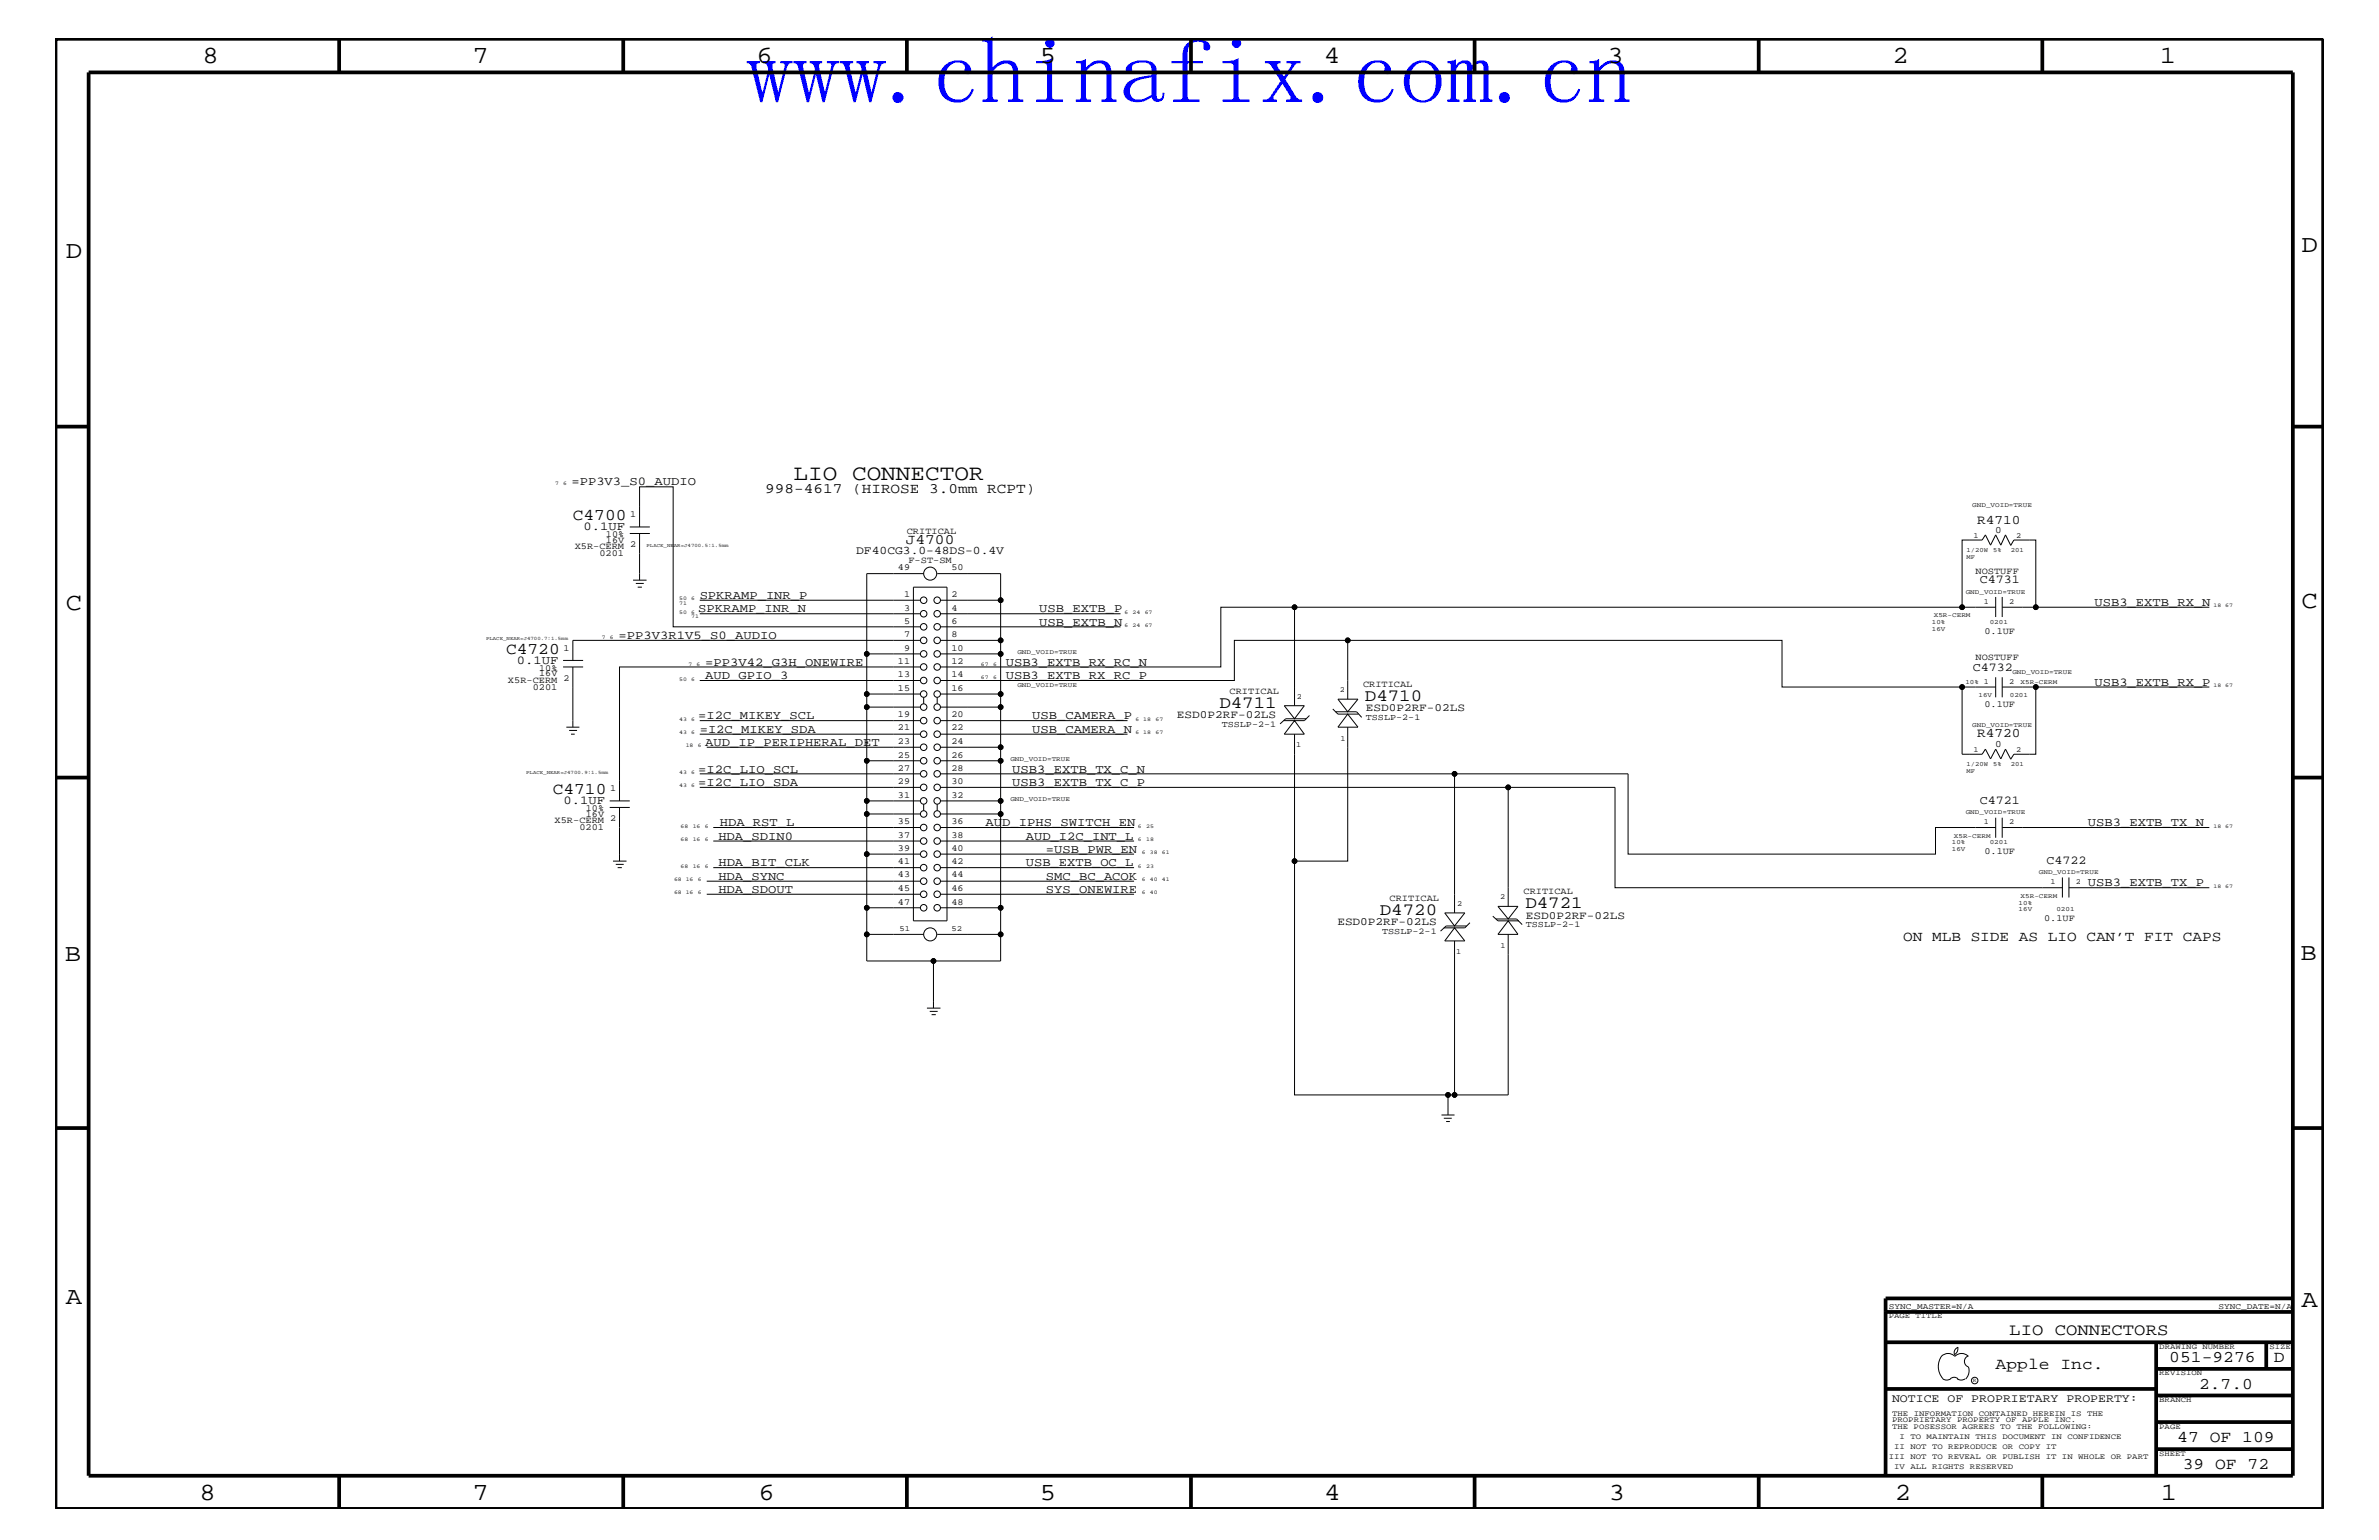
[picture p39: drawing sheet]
<svg xmlns="http://www.w3.org/2000/svg" width="432mm" height="279mm" viewBox="0 0 432 279" stroke-linecap="round" stroke-linejoin="round" font-family="sans-serif">
<defs><g id="words">
<text font-size="16.9" fill="#00f" x="135.5" y="18.7">www.chinafix.com.cn</text>
<g font-size="4.5">
<text x="36.7" y="11.5">8</text>
<text x="85.8" y="11.5">7</text>
<text x="137.3" y="11.5">6</text>
<text x="188.7" y="11.5">5</text>
<text x="240.3" y="11.5">4</text>
<text x="291.8" y="11.5">3</text>
<text x="343.5" y="11.5">2</text>
<text x="392" y="11.5">1</text>
<text x="11.9" y="46.8">D</text>
<text x="417.7" y="45.7">D</text>
<text x="11.9" y="110.6">C</text>
<text x="417.7" y="110.3">C</text>
<text x="11.8" y="174.3">B</text>
<text x="417.6" y="174.2">B</text>
<text x="11.9" y="236.7">A</text>
<text x="417.7" y="237.1">A</text>
<text x="36.2" y="272.1">8</text>
<text x="85.8" y="272.1">7</text>
<text x="137.7" y="272.1">6</text>
<text x="188.7" y="272.1">5</text>
<text x="240.4" y="272.1">4</text>
<text x="292" y="272.1">3</text>
<text x="343.9" y="272.1">2</text>
<text x="392.2" y="272.1">1</text>
</g>
<text font-size="4" x="144" y="87.1">LIO CONNECTOR</text>
<g font-size="3.1">
<text x="221.3" y="128.5">D4711</text>
<text x="247.7" y="127.2">D4710</text>
<text x="250.4" y="166.1">D4720</text>
<text x="276.9" y="164.8">D4721</text>
</g>
<g font-size="3">
<text x="104" y="94.3">C4700</text>
<text x="91.9" y="118.6">C4720</text>
<text x="100.3" y="144">C4710</text>
<text x="364.7" y="242.3">LIO CONNECTORS</text>
<text x="362.2" y="248.4">Apple Inc.</text>
<text x="393.7" y="247.1">051-9276</text>
<text x="399.2" y="252">2.7.0</text>
<text x="412.7" y="247.1">D</text>
<text x="395.2" y="261.6">47 OF 109</text>
<text x="396.2" y="266.6">39 OF 72</text>
</g>
<g font-size="2.6">
<text x="138.9" y="89.5">998-4617 (HIROSE 3.0mm RCPT)</text>
<text x="164.4" y="98.7">J4700</text>
<text x="345.4" y="170.7">ON MLB SIDE AS LIO CAN’T FIT CAPS</text>
</g>
<g font-size="2.4">
<text x="358.9" y="95">R4710</text>
<text x="358.9" y="133.8">R4720</text>
</g>
<g font-size="2.2">
<text x="103.7" y="88.1">=PP3V3_S0_AUDIO</text>
<text x="105.9" y="96.2">0.1UF</text>
<text x="359.3" y="105.9">C4731</text>
<text x="126.7" y="111.1">SPKRAMP_INR_N</text>
<text x="127" y="108.7">SPKRAMP_INR_P</text>
<text x="188.6" y="113.6">USB_EXTB_N</text>
<text x="188.6" y="111.1">USB_EXTB_P</text>
<text x="380.2" y="109.9">USB3_EXTB_RX_N</text>
<text x="112.3" y="115.9">=PP3V3R1V5_S0_AUDIO</text>
<text x="93.8" y="120.4">0.1UF</text>
<text x="128" y="120.8">=PP3V42_G3H_ONEWIRE</text>
<text x="128" y="123.2">AUD_GPIO_3</text>
<text x="182.5" y="123.2">USB3_EXTB_RX_RC_P</text>
<text x="182.5" y="120.8">USB3_EXTB_RX_RC_N</text>
<text x="358.1" y="121.7">C4732</text>
<text x="380.2" y="124.4">USB3_EXTB_RX_P</text>
<text x="126.7" y="130.5">=I2C_MIKEY_SCL</text>
<text x="187.4" y="130.5">USB_CAMERA_P</text>
<text x="127" y="133">=I2C_MIKEY_SDA</text>
<text x="128" y="135.3">AUD_IP_PERIPHERAL_DET</text>
<text x="187.4" y="133">USB_CAMERA_N</text>
<text x="126.7" y="142.6">=I2C_LIO_SDA</text>
<text x="126.7" y="140.2">=I2C_LIO_SCL</text>
<text x="183.7" y="140.2">USB3_EXTB_TX_C_N</text>
<text x="183.7" y="142.6">USB3_EXTB_TX_C_P</text>
<text x="102.3" y="145.9">0.1UF</text>
<text x="130.6" y="149.9">HDA_RST_L</text>
<text x="178.9" y="149.9">AUD_IPHS_SWITCH_EN</text>
<text x="359.3" y="145.9">C4721</text>
<text x="379" y="149.9">USB3_EXTB_TX_N</text>
<text x="130.4" y="152.3">HDA_SDIN0</text>
<text x="186.2" y="152.3">AUD_I2C_INT_L</text>
<text x="189.8" y="154.7">=USB_PWR_EN</text>
<text x="130.4" y="157.2">HDA_BIT_CLK</text>
<text x="130.4" y="162">HDA_SDOUT</text>
<text x="130.4" y="159.6">HDA_SYNC</text>
<text x="186.2" y="157.2">USB_EXTB_OC_L</text>
<text x="189.8" y="159.6">SMC_BC_ACOK</text>
<text x="189.8" y="162">SYS_ONEWIRE</text>
<text x="371.4" y="156.8">C4722</text>
<text x="379" y="160.8">USB3_EXTB_TX_P</text>
</g>
<g font-size="2.1">
<text x="155.4" y="100.4">DF40CG3.0-48DS-0.4V</text>
<text x="343.4" y="254.4">NOTICE OF PROPRIETARY PROPERTY:</text>
</g>
<g font-size="2">
<text x="213.6" y="130.3">ESD0P2RF-02LS</text>
<text x="247.9" y="129.1">ESD0P2RF-02LS</text>
<text x="242.7" y="167.8">ESD0P2RF-02LS</text>
<text x="276.9" y="166.7">ESD0P2RF-02LS</text>
</g>
<g font-size="1.8">
<text x="362.1" y="96.7">0</text>
<text x="362.1" y="135.5">0</text>
</g>
<g font-size="1.7">
<text x="114.4" y="93.8">1</text>
<text x="104.3" y="99.7">X5R-CERM 2</text>
<text x="108.8" y="101">0201</text>
<text x="110" y="97.4">10%</text>
<text x="110" y="98.5">16V</text>
<text x="164.6" y="96.8">CRITICAL</text>
<text x="163" y="103.5">49</text>
<text x="164.9" y="102.2">F-ST-SM</text>
<text x="172.7" y="103.5">50</text>
<text x="358.6" y="104.1">NOSTUFF</text>
<text x="164.1" y="108.3">1</text>
<text x="164.1" y="110.8">3</text>
<text x="164.1" y="113.1">5</text>
<text x="172.7" y="113.1">6</text>
<text x="172.7" y="108.3">2</text>
<text x="172.7" y="110.8">4</text>
<text x="102.3" y="118.1">1</text>
<text x="164.1" y="115.6">7</text>
<text x="164.1" y="118.1">9</text>
<text x="172.7" y="115.6">8</text>
<text x="172.7" y="118.1">10</text>
<text x="358.6" y="119.8">NOSTUFF</text>
<text x="360.2" y="115">0.1UF</text>
<text x="92.2" y="124">X5R-CERM</text>
<text x="96.7" y="125.2">0201</text>
<text x="97.9" y="122.7">16V</text>
<text x="97.9" y="121.7">10%</text>
<text x="102.3" y="123.5">2</text>
<text x="163" y="120.4">11</text>
<text x="163" y="122.9">13</text>
<text x="163" y="125.3">15</text>
<text x="172.7" y="120.4">12</text>
<text x="172.7" y="122.9">14</text>
<text x="172.7" y="125.3">16</text>
<text x="223.2" y="125.9">CRITICAL</text>
<text x="247.4" y="124.7">CRITICAL</text>
<text x="163" y="130.2">19</text>
<text x="172.7" y="130.2">20</text>
<text x="360.2" y="128.3">0.1UF</text>
<text x="163" y="132.5">21</text>
<text x="163" y="135">23</text>
<text x="163" y="137.4">25</text>
<text x="172.7" y="132.5">22</text>
<text x="172.7" y="135">24</text>
<text x="172.7" y="137.4">26</text>
<text x="110.7" y="143.5">1</text>
<text x="163" y="139.8">27</text>
<text x="163" y="142.3">29</text>
<text x="172.7" y="139.8">28</text>
<text x="172.7" y="142.3">30</text>
<text x="100.7" y="149.4">X5R-CERM 2</text>
<text x="106.3" y="147.1">10%</text>
<text x="106.3" y="148.2">16V</text>
<text x="163" y="144.7">31</text>
<text x="163" y="149.5">35</text>
<text x="172.7" y="144.7">32</text>
<text x="172.7" y="149.5">36</text>
<text x="105.2" y="150.7">0201</text>
<text x="163" y="152">37</text>
<text x="163" y="154.4">39</text>
<text x="172.7" y="152">38</text>
<text x="172.7" y="154.4">40</text>
<text x="360.2" y="155">0.1UF</text>
<text x="163" y="156.8">41</text>
<text x="163" y="159.2">43</text>
<text x="163" y="161.7">45</text>
<text x="172.7" y="156.8">42</text>
<text x="172.7" y="159.2">44</text>
<text x="172.7" y="161.7">46</text>
<text x="163" y="164.1">47</text>
<text x="172.7" y="164.1">48</text>
<text x="252.2" y="163.5">CRITICAL</text>
<text x="276.5" y="162.2">CRITICAL</text>
<text x="371" y="167.1">0.1UF</text>
</g>
<g font-size="1.6">
<text x="221.7" y="131.9">TSSLP-2-1</text>
<text x="247.9" y="130.7">TSSLP-2-1</text>
<text x="250.9" y="169.4">TSSLP-2-1</text>
<text x="276.9" y="168.2">TSSLP-2-1</text>
</g>
<g font-size="1.5">
<text x="342.8" y="237.4">SYNC_MASTER=N/A</text>
<text x="402.7" y="237.4">SYNC_DATE=N/A</text>
</g>
<g font-size="1.4">
<text x="358.2" y="97.6">1</text>
<text x="365.9" y="97.6">2</text>
<text x="360.1" y="109.5">1</text>
<text x="364.7" y="109.5">2</text>
<text x="243.2" y="125.5">2</text>
<text x="360.1" y="124.1">1</text>
<text x="364.7" y="124.1">2</text>
<text x="235.4" y="126.8">2</text>
<text x="235.3" y="135.6">1</text>
<text x="243.3" y="134.4">1</text>
<text x="358.2" y="136.4">1</text>
<text x="365.9" y="136.4">2</text>
<text x="360.1" y="149.5">1</text>
<text x="364.7" y="149.5">2</text>
<text x="372.2" y="160.5">1</text>
<text x="376.8" y="160.5">2</text>
<text x="264.5" y="164.4">2</text>
<text x="272.3" y="163.1">2</text>
<text x="163.2" y="168.9">51</text>
<text x="172.7" y="168.9">52</text>
<text x="264.3" y="173.2">1</text>
<text x="272.4" y="172">1</text>
<text x="342.8" y="239.2">PAGE TITLE</text>
<text x="391.9" y="244.7">DRAWING NUMBER</text>
<text x="411.9" y="244.7">SIZE</text>
<text x="391.9" y="249.5">REVISION</text>
<text x="343.4" y="256.8">THE INFORMATION CONTAINED HEREIN IS THE</text>
<text x="391.9" y="254.4">BRANCH</text>
<text x="343.4" y="258">PROPRIETARY PROPERTY OF APPLE INC.</text>
<text x="343.4" y="259.3">THE POSESSOR AGREES TO THE FOLLOWING:</text>
<text x="343.8" y="262.9">II NOT TO REPRODUCE OR COPY IT</text>
<text x="344.8" y="261.1">I TO MAINTAIN THIS DOCUMENT IN CONFIDENCE</text>
<text x="391.9" y="259.3">PAGE</text>
<text x="342.8" y="264.7">III NOT TO REVEAL OR PUBLISH IT IN WHOLE OR PART</text>
<text x="343.8" y="266.6">IV ALL RIGHTS RESERVED</text>
<text x="391.9" y="264.1">SHEET</text>
</g>
<g font-size="1.2">
<text x="358" y="92">GND_VOID=TRUE</text>
<text x="357" y="101.4">MF</text>
<text x="357" y="100.2">1/20W</text>
<text x="361.8" y="100.2">5%</text>
<text x="365" y="100.2">201</text>
<text x="356.8" y="107.7">GND_VOID=TRUE</text>
<text x="350.6" y="113.1">10%</text>
<text x="351" y="112">X5R-CERM</text>
<text x="361.1" y="113.1">0201</text>
<text x="184.7" y="118.6">GND_VOID=TRUE</text>
<text x="350.6" y="114.4">16V</text>
<text x="184.7" y="124.7">GND_VOID=TRUE</text>
<text x="356.7" y="124.1">10%</text>
<text x="365.3" y="122.3">GND_VOID=TRUE</text>
<text x="366.7" y="124.1">X5R-CERM</text>
<text x="358" y="131.9">GND_VOID=TRUE</text>
<text x="359.1" y="126.5">16V</text>
<text x="364.8" y="126.5">0201</text>
<text x="183.4" y="138">GND_VOID=TRUE</text>
<text x="357" y="139">1/20W</text>
<text x="357" y="140.2">MF</text>
<text x="361.8" y="139">5%</text>
<text x="365" y="139">201</text>
<text x="183.4" y="145.3">GND_VOID=TRUE</text>
<text x="356.8" y="147.7">GND_VOID=TRUE</text>
<text x="354.3" y="154.4">16V</text>
<text x="354.3" y="153.2">10%</text>
<text x="354.6" y="152">X5R-CERM</text>
<text x="361.1" y="153.2">0201</text>
<text x="370.1" y="158.6">GND_VOID=TRUE</text>
<text x="366.4" y="164.1">10%</text>
<text x="366.4" y="165.3">16V</text>
<text x="366.7" y="162.8">X5R-CERM</text>
<text x="373.3" y="165.3">0201</text>
</g>
<g font-size="1">
<text x="100.8" y="88.1">7</text>
<text x="102.2" y="88.1">6</text>
<text x="123.3" y="111.4">50</text>
<text x="123.3" y="108.9">50</text>
<text x="123.3" y="109.8">71</text>
<text x="125.5" y="108.9">6</text>
<text x="125.5" y="111.4">6</text>
<text x="125.5" y="112.2">71</text>
<text x="204.1" y="113.7">6</text>
<text x="204.1" y="111.4">6</text>
<text x="205.6" y="113.7">24</text>
<text x="205.6" y="111.4">24</text>
<text x="207.8" y="113.7">67</text>
<text x="207.8" y="111.4">67</text>
<text x="401.8" y="110.2">18 67</text>
<text x="109.2" y="115.9">7</text>
<text x="110.7" y="115.9">6</text>
<text x="123.3" y="123.5">50</text>
<text x="125" y="120.8">7</text>
<text x="125.5" y="123.5">6</text>
<text x="126.4" y="120.8">6</text>
<text x="178.1" y="123.2">67</text>
<text x="178.1" y="120.8">67</text>
<text x="180.3" y="123.2">6</text>
<text x="180.3" y="120.8">6</text>
<text x="401.8" y="124.7">18 67</text>
<text x="123.3" y="130.8">43</text>
<text x="125.5" y="130.8">6</text>
<text x="206.1" y="130.8">6</text>
<text x="207.5" y="130.8">18</text>
<text x="209.7" y="130.8">67</text>
<text x="123.3" y="133.2">43</text>
<text x="124.5" y="135.6">18</text>
<text x="125.5" y="133.2">6</text>
<text x="126.7" y="135.6">6</text>
<text x="206.1" y="133.2">6</text>
<text x="207.5" y="133.2">18</text>
<text x="209.7" y="133.2">67</text>
<text x="123.3" y="142.9">43</text>
<text x="123.3" y="140.4">43</text>
<text x="125.5" y="142.9">6</text>
<text x="125.5" y="140.4">6</text>
<text x="123.5" y="150.1">68</text>
<text x="123.5" y="152.6">68</text>
<text x="125.7" y="150.1">16</text>
<text x="125.7" y="152.6">16</text>
<text x="127.9" y="150.1">6</text>
<text x="127.9" y="152.6">6</text>
<text x="206.5" y="152.6">6</text>
<text x="206.5" y="150.1">6</text>
<text x="207.3" y="155">6</text>
<text x="208" y="152.6">18</text>
<text x="208" y="150.1">25</text>
<text x="208.7" y="155">38</text>
<text x="210.9" y="155">61</text>
<text x="401.8" y="150.1">18 67</text>
<text x="122.3" y="159.9">68 16</text>
<text x="123.5" y="157.4">68</text>
<text x="125.7" y="157.4">16</text>
<text x="126.7" y="159.9">6</text>
<text x="127.9" y="157.4">6</text>
<text x="206.5" y="157.4">6</text>
<text x="207.3" y="159.9">6</text>
<text x="208" y="157.4">23</text>
<text x="208.7" y="159.9">40</text>
<text x="210.9" y="159.9">41</text>
<text x="401.8" y="161.1">18 67</text>
<text x="122.3" y="162.2">68 16</text>
<text x="126.7" y="162.2">6</text>
<text x="207.3" y="162.2">6</text>
<text x="208.7" y="162.2">40</text>
<text x="358.1" y="250.7">R</text>
</g>
<g font-size=".9">
<text x="117.3" y="99.3">PLACE_NEAR=J4700.5:1.5mm</text>
<text x="88.2" y="116.2">PLACE_NEAR=J4700.7:1.5mm</text>
<text x="95.5" y="140.4">PLACE_NEAR=J4700.9:1.5mm</text>
</g>
</g></defs>
<g fill="none" stroke="#000" stroke-width=".18">
<path d="M114.3 96.8h3.6M114.3 95.6h3.6M116.1 95.6v-7.3h6.1v25.4h44.9M116.1 96.8v8.5M364.9 98.9l-.9-1.9-.8 1.9-1-1.9-.9 1.9-.9-1.9-.6 1h-3.7v12.2M364.9 99l.6-1h4v12.2h31.5M102.2 119.8h3.6M114.9 105.3h2.5M115.4 105.9h1.4M115.7 106.5h.8M127 111.4h40.1M127 108.9h40.1"/>
<path d="M157.3 118.6v7.3h9.8M157.3 118.6h9.8M165.8 106.5h6.1v60.6h-6.1zM167.1 116.2h-63.1v3.6M167.7 104.1h-10.4v14.5M170.1 104.1h11.5v4.8h-10.9M170.7 111.4h32.7M170.7 113.7h32.7M181.6 108.9v7.3h-10.9M181.6 116.2v2.4h-10.9M181.6 118.6v7.3h-10.9M235 110.2h127.2"/>
<path d="M244.6 116.2h78.8v8.4h38.8M362.2 108.3v3.6M363.4 108.3v3.6M363.4 110.2h6.1M102.2 121h3.6M102.8 131.9h2.4M103.3 132.5h1.4M103.6 133.2h.7M104 121v10.9M127 133.2h40.1M127 130.7h40.1M127 123.5h40.1"/>
<path d="M128.3 135.6h38.8M157.3 128.3h9.8M157.3 125.9v12.1M167.1 121h-54.7v24.3M167.1 138h-9.8v7.3h9.8M167.7 126.5v1.2M170.1 126.5v1.2M170.7 121h50.9v-10.8h13.4v17.8M170.7 123.5h53.3v-7.3h20.6v10.6M170.7 133.2h34M170.7 130.7h34M181.6 125.9v2.4h-10.9"/>
<path d="M181.6 128.3v7.3h-10.9M181.6 135.6v2.4h-10.9M181.6 138v7.3h-10.9M233.1 128h3.6l-1.7 2.4zM235 130.7l1.7 2.5h-3.6zM237.1 130.4h-3.7l-1.1 .9M237.7 129.8l-1 .9h-3.7M241.9 128.6l.9 1h3.8M242.4 129.1h3.8l1 1.1M242.8 126.8h3.7l-1.9 2.3zM244.6 129.6l1.9 2.3h-3.7zM244.6 131.9v24.3h-9.6v-23"/>
<path d="M356.1 124.6v12.2h3.7l.6-.9 .9 1.8 .9-1.8 1 1.8 .8-1.8 .9 1.8M362.2 122.9v3.6M363.4 122.9v3.6M363.4 124.6h6.1M401 124.6h-31.5v12.2h-4l-.6 1M110.7 146.5h3.6M110.7 145.3h3.6M111.3 156.2h2.4M111.8 156.8h1.4M112.1 157.4h.8M112.4 146.5v9.7M127 142.9h40.1"/>
<path d="M127 140.4h40.1M128.3 159.9h38.8M129.5 157.4h37.6M129.5 152.6h37.6M129.5 150.1h37.6M157.3 147.7v7.3h9.8M157.3 147.7h9.8M157.3 145.3v2.4M157.3 155v9.7M167.7 145.9v1.2M170.1 145.9v1.2M170.7 142.9h103v21.5"/>
<path d="M170.7 140.4h93.3v25.2M170.7 157.4h35.1M170.7 155h35.1M170.7 152.6h35.1M170.7 150.1h35.1M170.7 159.9h35.1M181.6 145.3v2.4h-10.9M181.6 147.7v17h-10.9M235 156.2v42.5h29M264 140.4h31.5v14.6h55.8v-4.9h10.9M273.7 142.9h19.4v18.2h81.2M362.2 148.4v3.6"/>
<path d="M363.4 150.1h37.6M363.4 148.4v3.6M374.3 159.2v3.6M375.5 159.2v3.6M128.3 162.2h38.8M167.1 164.7h-9.8v4.8h10.4M169.4 174.4v8.5M170.1 169.5h11.5M170.7 162.2h35.1M181.6 164.7v9.7h-24.3v-4.9M262.2 165.6h3.7l-1.9 2.4zM264 168.3l1.9 2.4h-3.7z"/>
<path d="M266.2 168h-3.7l-1 .9M266.8 167.4l-.9 .9h-3.8M270.9 166.2l1 .9h3.8M271.5 166.7h3.8l1 1M271.9 164.4h3.6l-1.8 2.3zM273.7 167.1l1.8 2.4h-3.6zM273.7 169.5v29.2h-9.7v-28M375.5 161.1h25.5M168.2 182.9h2.5M168.8 183.5h1.4M169.1 184.1h.8M262.8 198.7v3.6"/>
<path d="M261.6 202.3h2.4M262.1 202.9h1.4M262.5 203.5h.7M352.4 246.1a1.69 1.69 0 0 1 2.4 0M352.4 246a3.3 3.3 0 0 0 .3 4.1M352.6 250.2l.7 .2 .7-.2M354 250.2l.7-.3 .7 .3M354.8 246.1a1.69 1.69 0 0 1 2.5 0M355.3 250.2l.7 .2 .7-.2M355.3 244.4l.1 .3a1.18 1.18 0 0 1-.6 1M355.4 244.4a.99 .99 0 0 0-.6 1.4M357.2 246a1.04 1.04 0 0 0-.6 1 1.04 1.04 0 0 0 .6 1"/>
<path d="M357.3 248l.1 .7a2.11 2.11 0 0 1-.6 1.5"/>
<circle cx="157.3" cy="118.6" r=".42"/>
<circle cx="167.7" cy="118.6" r=".59"/>
<circle cx="167.7" cy="108.9" r=".59"/>
<circle cx="167.7" cy="116.2" r=".59"/>
<circle cx="167.7" cy="111.4" r=".59"/>
<circle cx="167.7" cy="113.7" r=".59"/>
<circle cx="168.8" cy="104.1" r="1.19"/>
<circle cx="170.1" cy="118.6" r=".59"/>
<circle cx="170.1" cy="116.2" r=".59"/>
<circle cx="170.1" cy="108.9" r=".59"/>
<circle cx="170.1" cy="111.4" r=".59"/>
<circle cx="170.1" cy="113.7" r=".59"/>
<circle cx="181.6" cy="118.6" r=".42"/>
<circle cx="181.6" cy="108.9" r=".42"/>
<circle cx="181.6" cy="116.2" r=".42"/>
<circle cx="235" cy="110.2" r=".42"/>
<circle cx="244.6" cy="116.2" r=".42"/>
<circle cx="356.1" cy="110.2" r=".42"/>
<circle cx="369.5" cy="110.2" r=".42"/>
<circle cx="157.3" cy="128.3" r=".42"/>
<circle cx="157.3" cy="138" r=".42"/>
<circle cx="157.3" cy="125.9" r=".42"/>
<circle cx="167.7" cy="125.9" r=".59"/>
<circle cx="167.7" cy="135.6" r=".59"/>
<circle cx="167.7" cy="138" r=".59"/>
<circle cx="167.7" cy="130.7" r=".59"/>
<circle cx="167.7" cy="128.3" r=".59"/>
<circle cx="167.7" cy="121" r=".59"/>
<circle cx="167.7" cy="123.5" r=".59"/>
<circle cx="167.7" cy="133.2" r=".59"/>
<circle cx="170.1" cy="125.9" r=".59"/>
<circle cx="170.1" cy="138" r=".59"/>
<circle cx="170.1" cy="135.6" r=".59"/>
<circle cx="170.1" cy="121" r=".59"/>
<circle cx="170.1" cy="128.3" r=".59"/>
<circle cx="170.1" cy="130.7" r=".59"/>
<circle cx="170.1" cy="133.2" r=".59"/>
<circle cx="170.1" cy="123.5" r=".59"/>
<circle cx="181.6" cy="128.3" r=".42"/>
<circle cx="181.6" cy="138" r=".42"/>
<circle cx="181.6" cy="135.6" r=".42"/>
<circle cx="181.6" cy="125.9" r=".42"/>
<circle cx="356.1" cy="124.6" r=".42"/>
<circle cx="369.5" cy="124.6" r=".42"/>
<circle cx="157.3" cy="155" r=".42"/>
<circle cx="157.3" cy="147.7" r=".42"/>
<circle cx="157.3" cy="145.3" r=".42"/>
<circle cx="167.7" cy="145.3" r=".59"/>
<circle cx="167.7" cy="150.1" r=".59"/>
<circle cx="167.7" cy="159.9" r=".59"/>
<circle cx="167.7" cy="155" r=".59"/>
<circle cx="167.7" cy="140.4" r=".59"/>
<circle cx="167.7" cy="142.9" r=".59"/>
<circle cx="167.7" cy="152.6" r=".59"/>
<circle cx="167.7" cy="157.4" r=".59"/>
<circle cx="167.7" cy="147.7" r=".59"/>
<circle cx="170.1" cy="155" r=".59"/>
<circle cx="170.1" cy="140.4" r=".59"/>
<circle cx="170.1" cy="159.9" r=".59"/>
<circle cx="170.1" cy="150.1" r=".59"/>
<circle cx="170.1" cy="145.3" r=".59"/>
<circle cx="170.1" cy="152.6" r=".59"/>
<circle cx="170.1" cy="142.9" r=".59"/>
<circle cx="170.1" cy="147.7" r=".59"/>
<circle cx="170.1" cy="157.4" r=".59"/>
<circle cx="181.6" cy="147.7" r=".42"/>
<circle cx="181.6" cy="145.3" r=".42"/>
<circle cx="235" cy="156.2" r=".42"/>
<circle cx="264" cy="140.4" r=".42"/>
<circle cx="273.7" cy="142.9" r=".42"/>
<circle cx="157.3" cy="164.7" r=".42"/>
<circle cx="157.3" cy="169.5" r=".42"/>
<circle cx="167.7" cy="162.2" r=".59"/>
<circle cx="167.7" cy="164.7" r=".59"/>
<circle cx="168.8" cy="169.5" r="1.19"/>
<circle cx="169.4" cy="174.4" r=".42"/>
<circle cx="170.1" cy="164.7" r=".59"/>
<circle cx="170.1" cy="162.2" r=".59"/>
<circle cx="181.6" cy="169.5" r=".42"/>
<circle cx="181.6" cy="164.7" r=".42"/>
<circle cx="262.8" cy="198.7" r=".42"/>
<circle cx="264" cy="198.7" r=".42"/>
<circle cx="358.4" cy="250.5" r=".59"/>
</g>
<g fill="none" stroke="#000" stroke-width=".68" stroke-linecap="butt">
<path d="M10.1 7h411.6v266.8h-411.6zM16.1 13.1h400.1v254.6h-400.1zM61.6 7v6.1M113.1 7v6.1M164.6 7v6.1M216.2 7v6.1M267.6 7v6.1M319.2 7v6.1M370.7 7v6.1M10.1 77.4h6M416.2 77.4h5.5M10.1 141.1h6"/>
<path d="M416.2 141.1h5.5M10.1 204.7h6M416.2 204.7h5.5M342.2 238h74M416.2 235.6h-74v32.1M342.2 243.5h74M342.2 252h49.2M391.4 248.4h24.8M391.4 243.5v24.2M391.4 258h24.8M391.4 253.2h24.8M411.3 243.5v4.9"/>
<path d="M61.6 267.7v6.1M113.1 267.7v6.1M164.6 267.7v6.1M216.2 268v5.8M267.6 267.7v6.1M319.2 267.7v6.1M370.7 267.7v6.1M391.4 262.9h24.8"/>
</g>
<g fill="#000">
<circle cx="157.3" cy="118.6" r=".42"/>
<circle cx="181.6" cy="118.6" r=".42"/>
<circle cx="181.6" cy="108.9" r=".42"/>
<circle cx="181.6" cy="116.2" r=".42"/>
<circle cx="235" cy="110.2" r=".42"/>
<circle cx="244.6" cy="116.2" r=".42"/>
<circle cx="356.1" cy="110.2" r=".42"/>
<circle cx="369.5" cy="110.2" r=".42"/>
<circle cx="157.3" cy="128.3" r=".42"/>
<circle cx="157.3" cy="138" r=".42"/>
<circle cx="157.3" cy="125.9" r=".42"/>
<circle cx="181.6" cy="128.3" r=".42"/>
<circle cx="181.6" cy="138" r=".42"/>
<circle cx="181.6" cy="135.6" r=".42"/>
<circle cx="181.6" cy="125.9" r=".42"/>
<circle cx="356.1" cy="124.6" r=".42"/>
<circle cx="369.5" cy="124.6" r=".42"/>
<circle cx="157.3" cy="155" r=".42"/>
<circle cx="157.3" cy="147.7" r=".42"/>
<circle cx="157.3" cy="145.3" r=".42"/>
<circle cx="181.6" cy="147.7" r=".42"/>
<circle cx="181.6" cy="145.3" r=".42"/>
<circle cx="235" cy="156.2" r=".42"/>
<circle cx="264" cy="140.4" r=".42"/>
<circle cx="273.7" cy="142.9" r=".42"/>
<circle cx="157.3" cy="164.7" r=".42"/>
<circle cx="157.3" cy="169.5" r=".42"/>
<circle cx="169.4" cy="174.4" r=".42"/>
<circle cx="181.6" cy="169.5" r=".42"/>
<circle cx="181.6" cy="164.7" r=".42"/>
<circle cx="262.8" cy="198.7" r=".42"/>
<circle cx="264" cy="198.7" r=".42"/>
</g>
<use href="#words"/>
</svg>
